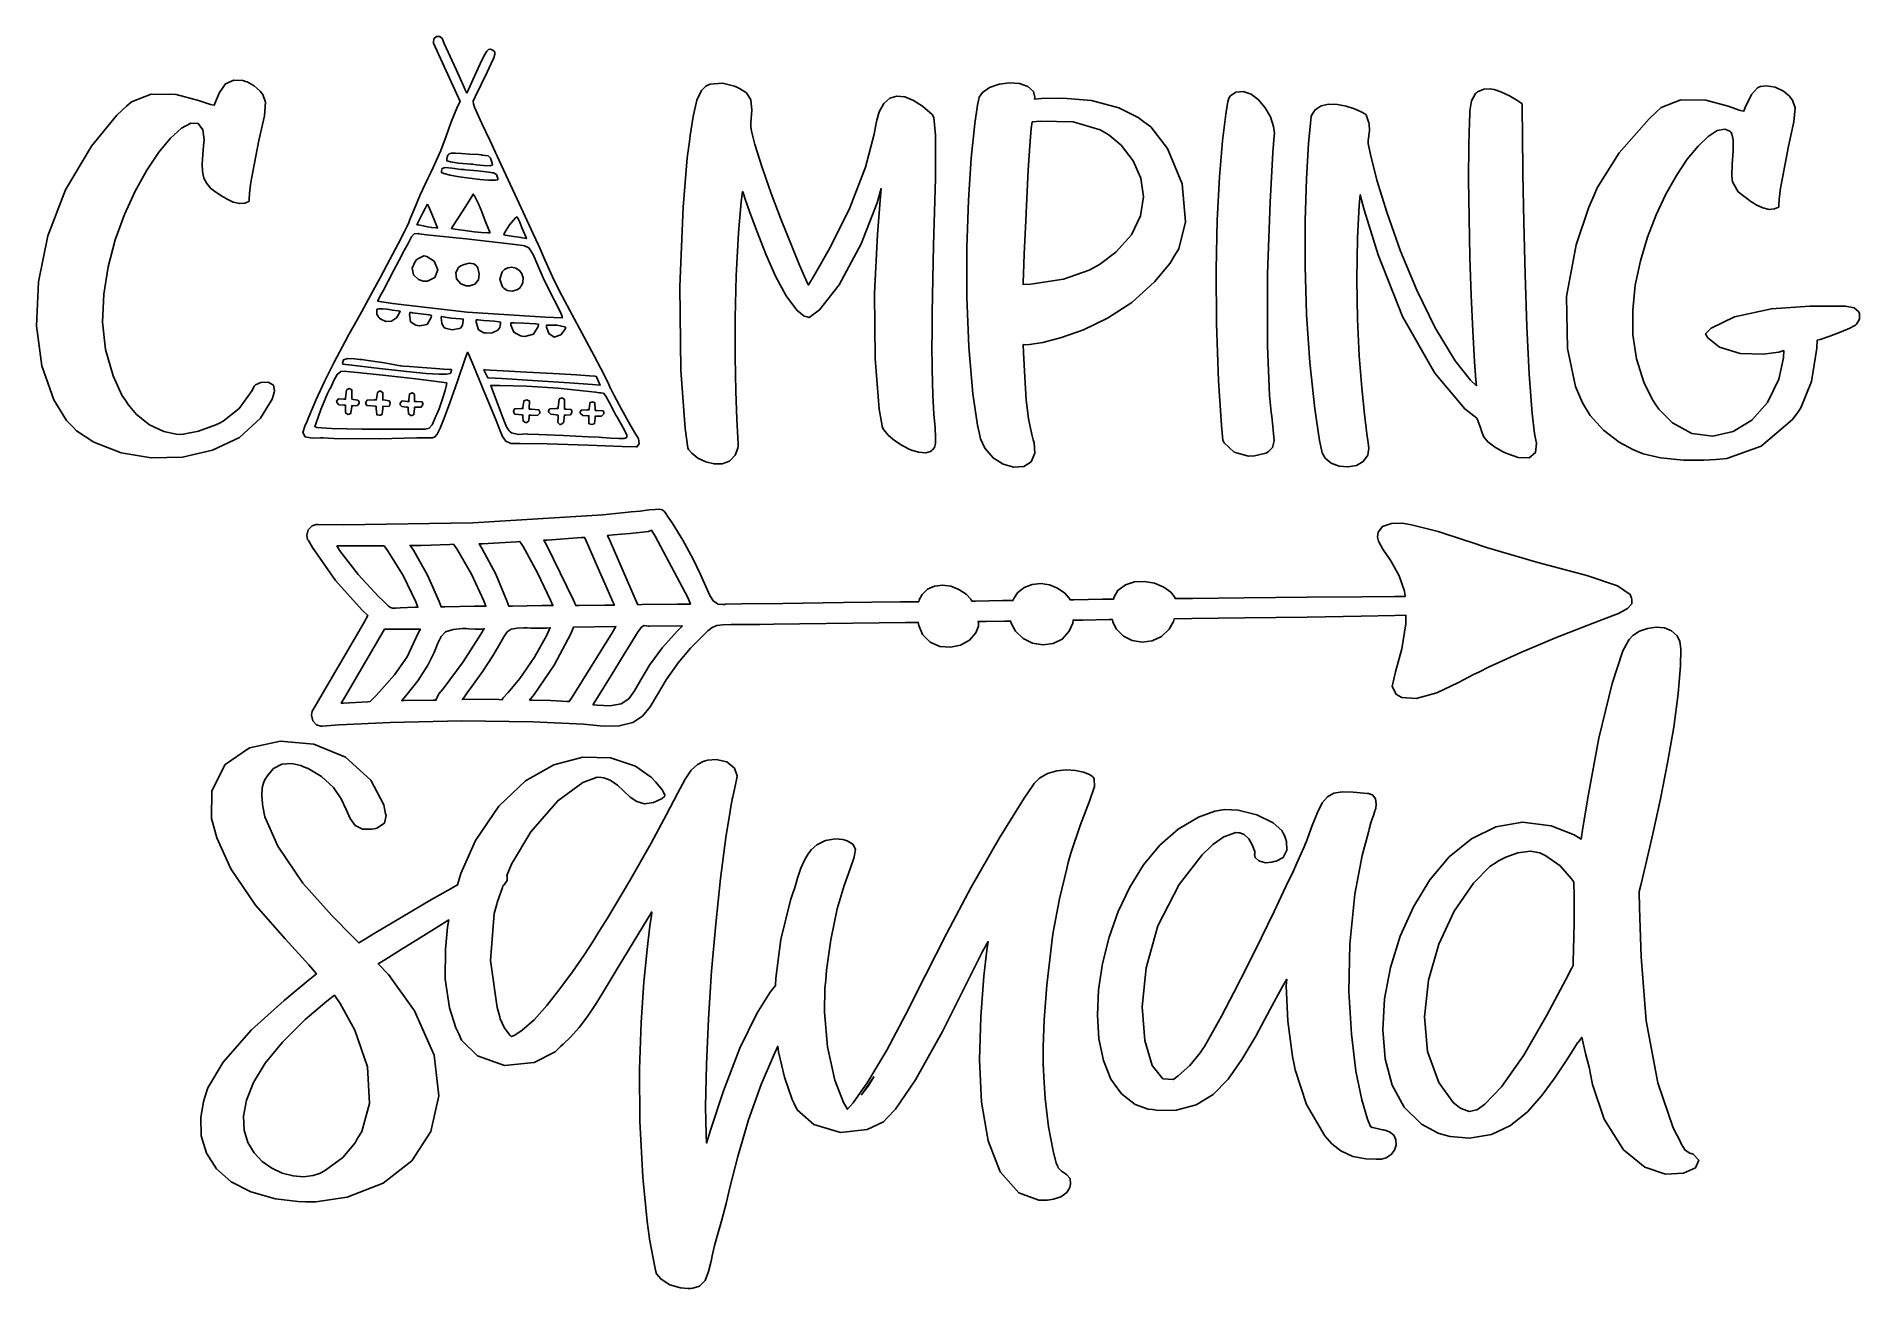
# Model space of a CAD drawing. Extents: x 0.84 to 6.73, y 0.51 to 4.56.
import ezdxf

# ---------------------------------------------------------------- set-up
doc = ezdxf.new("R2010")
doc.units = 0
doc.layers.get('0').update_dxf_attribs({"linetype": 'CONTINUOUS'})

msp = doc.modelspace()

# ---------------------------------------------------------------- linework, layer by layer
at = {"color": 0}
for points in [[(2.7844, 3.26389), (2.78674, 3.25999), (2.78797, 3.24333), (2.78097, 3.23394), (2.77919, 3.23367), (2.77919, 3.23367), (2.73346, 3.23546), (2.62354, 3.23942), (2.49046, 3.24337), (2.40386, 3.24511), (2.375, 3.24511), (2.37131, 3.24567), (2.35753, 3.25179), (2.34685, 3.26785), (2.34478, 3.27328), (2.34136, 3.28033), (2.3234, 3.32406), (2.28863, 3.40972), (2.25407, 3.49388), (2.23643, 3.535), (2.23335, 3.53993), (2.2251, 3.5165), (2.20053, 3.44613), (2.17606, 3.37625), (2.15815, 3.32688), (2.14529, 3.29438), (2.13574, 3.27528), (2.12782, 3.26606), (2.11996, 3.26307), (2.11279, 3.26286), (2.1104, 3.26286), (2.06976, 3.26286), (1.94786, 3.25939), (1.80154, 3.26053), (1.76665, 3.26286), (1.75782, 3.26286), (1.73139, 3.26247), (1.70871, 3.26585), (1.70144, 3.28), (1.70882, 3.30431), (1.71251, 3.31179), (1.72037, 3.33068), (1.74436, 3.38721), (1.77067, 3.44515), (1.80225, 3.50782), (1.83794, 3.57493), (1.84999, 3.59722), (1.85433, 3.60476), (1.86708, 3.6275), (1.89165, 3.67193), (1.92085, 3.72553), (1.95193, 3.78315), (1.98221, 3.83985), (2.0089, 3.89051), (2.02929, 3.93007), (2.03808, 3.94754), (2.04064, 3.95344), (2.04215, 3.95687), (2.04715, 3.96957), (2.05951, 4), (2.08062, 4.04856), (2.10508, 4.10157), (2.11356, 4.11908), (2.12235, 4.13737), (2.14708, 4.19293), (2.16417, 4.23839), (2.1799, 4.28233), (2.20156, 4.33436), (2.20936, 4.3514), (2.12397, 4.53993), (2.1231, 4.54318), (2.12483, 4.55404), (2.13331, 4.56142), (2.14415, 4.56119), (2.15115, 4.55501), (2.15207, 4.5524), (2.15836, 4.53847), (2.17731, 4.49653), (2.1965, 4.4541), (2.2105, 4.42324), (2.22017, 4.40218), (2.22624, 4.38906), (2.22954, 4.38194), (2.2309, 4.37907), (2.23122, 4.37847), (2.23122, 4.37847), (2.23643, 4.38971), (2.25196, 4.4235), (2.2679, 4.4585), (2.28, 4.48449), (2.28901, 4.50261), (2.2959, 4.51394), (2.30154, 4.51958), (2.30675, 4.52061), (2.31114, 4.51888), (2.3125, 4.51807), (2.31396, 4.51725), (2.31842, 4.51471), (2.32178, 4.51079), (2.32194, 4.50424), (2.31819, 4.49268), (2.31, 4.47396), (2.29665, 4.44586), (2.27756, 4.40608), (2.25836, 4.36589), (2.25206, 4.35243), (2.25206, 4.35032), (2.25261, 4.34381), (2.25592, 4.33268), (2.26421, 4.31326), (2.27989, 4.27968), (2.30524, 4.22597), (2.34256, 4.14632), (2.39421, 4.03489), (2.44553, 3.92307), (2.46251, 3.88574), (2.46783, 3.87424), (2.48346, 3.83936), (2.49843, 3.80518), (2.51258, 3.77431), (2.52636, 3.74685), (2.53125, 3.73785), (2.54731, 3.70757), (2.59576, 3.61681), (2.64268, 3.52875), (2.67481, 3.4669), (2.69021, 3.43517), (2.69476, 3.42432), (2.69635, 3.42122), (2.70747, 3.40001), (2.73133, 3.35542), (2.75939, 3.30524), (2.77772, 3.27399), (2.7844, 3.26389)], [(1.60835, 3.40972), (1.60146, 3.38769), (1.56435, 3.32667), (1.49571, 3.26449), (1.40929, 3.22276), (1.31207, 3.2009), (1.21105, 3.19835), (1.11306, 3.21463), (1.02512, 3.24914), (0.969401, 3.28592), (0.954156, 3.30138), (0.936361, 3.3195), (0.895344, 3.38596), (0.856717, 3.49615), (0.839681, 3.6256), (0.845811, 3.76779), (0.876519, 3.91639), (0.933322, 4.06489), (1.01774, 4.20682), (1.10004, 4.30658), (1.13124, 4.33578), (1.14719, 4.34993), (1.21061, 4.37483), (1.29161, 4.37369), (1.36328, 4.35439), (1.40207, 4.34099), (1.41461, 4.33886), (1.41851, 4.34939), (1.43197, 4.38026), (1.45139, 4.40793), (1.47771, 4.42036), (1.50657, 4.41862), (1.51563, 4.41596), (1.52083, 4.41417), (1.54383, 4.40181), (1.56326, 4.38471), (1.56668, 4.38053), (1.57178, 4.37381), (1.58078, 4.34874), (1.57656, 4.30425), (1.55903, 4.22499), (1.5389, 4.12304), (1.53331, 4.08886), (1.53228, 4.08214), (1.52865, 4.05322), (1.52707, 4.03467), (1.52707, 4.02849), (1.52382, 4.02658), (1.51324, 4.02225), (1.49685, 4.02056), (1.47581, 4.02572), (1.45454, 4.03592), (1.44792, 4.03993), (1.44151, 4.04351), (1.42296, 4.05507), (1.40392, 4.06999), (1.39031, 4.08572), (1.38135, 4.10351), (1.37663, 4.1244), (1.37538, 4.14953), (1.37712, 4.18001), (1.3801, 4.20779), (1.38124, 4.21701), (1.38162, 4.22743), (1.37717, 4.2589), (1.36241, 4.27951), (1.33898, 4.28071), (1.3087, 4.26432), (1.2736, 4.23236), (1.23568, 4.18658), (1.19678, 4.1289), (1.15896, 4.06114), (1.12413, 3.98529), (1.09424, 3.9031), (1.07123, 3.81651), (1.05707, 3.72732), (1.05371, 3.63753), (1.06315, 3.54889), (1.08729, 3.46332), (1.11599, 3.40158), (1.12815, 3.38265), (1.13585, 3.37088), (1.16368, 3.33832), (1.20492, 3.30544), (1.25201, 3.28407), (1.29183, 3.27522), (1.30523, 3.27431), (1.31407, 3.27458), (1.3635, 3.28435), (1.41928, 3.30507), (1.43126, 3.31076), (1.44319, 3.31651), (1.49528, 3.35818), (1.53694, 3.4165), (1.54372, 3.43056), (1.54833, 3.4344), (1.56565, 3.44185), (1.58892, 3.44319), (1.60568, 3.43306), (1.60954, 3.41515), (1.60835, 3.40972)], [(3.7354, 3.59407), (3.73606, 3.6671), (3.74067, 3.88607), (3.74631, 4.10178), (3.74653, 4.24235), (3.74164, 4.29883), (3.7354, 4.30871), (3.72825, 4.31586), (3.70503, 4.33556), (3.67546, 4.35471), (3.64735, 4.36572), (3.62147, 4.36806), (3.59858, 4.36128), (3.57937, 4.34472), (3.56467, 4.31803), (3.55669, 4.2901), (3.55524, 4.28054), (3.54872, 4.24479), (3.51986, 4.13911), (3.46924, 4.00662), (3.40696, 3.88037), (3.35471, 3.78797), (3.33649, 3.75765), (3.3349, 3.75846), (3.32742, 3.77544), (3.30729, 3.82146), (3.27957, 3.88818), (3.24778, 3.96804), (3.21528, 4.05365), (3.18571, 4.13737), (3.16243, 4.21169), (3.15126, 4.25461), (3.14899, 4.2691), (3.1499, 4.28244), (3.1525, 4.32243), (3.15001, 4.35622), (3.13574, 4.37858), (3.11242, 4.39344), (3.10417, 4.39725), (3.09685, 4.40067), (3.05767, 4.41054), (3.01796, 4.4069), (3.01042, 4.40349), (3.0045, 4.40093), (2.98953, 4.38704), (2.97487, 4.35531), (2.96311, 4.30214), (2.95383, 4.24149), (2.95107, 4.22119), (2.9439, 4.16862), (2.93028, 4.00971), (2.91949, 3.75282), (2.92318, 3.48247), (2.93679, 3.29308), (2.94586, 3.23058), (2.94803, 3.22581), (2.95856, 3.21306), (2.97868, 3.19743), (3.00353, 3.18544), (3.0306, 3.17876), (3.05718, 3.17899), (3.08074, 3.18782), (3.09864, 3.20688), (3.10732, 3.22993), (3.10835, 3.23785), (3.10835, 3.24414), (3.1071, 3.26292), (3.10428, 3.3234), (3.10113, 3.41271), (3.09879, 3.52419), (3.09858, 3.65132), (3.10172, 3.78733), (3.10943, 3.92567), (3.1186, 4.02636), (3.12294, 4.05974), (3.12472, 4.0561), (3.13043, 4.03879), (3.14654, 3.99246), (3.16949, 3.92925), (3.19775, 3.85753), (3.22971, 3.78575), (3.26367, 3.72239), (3.29807, 3.67583), (3.32226, 3.65619), (3.33128, 3.65451), (3.33865, 3.65201), (3.37201, 3.67697), (3.435, 3.75754), (3.50597, 3.89025), (3.55783, 4.02349), (3.57086, 4.06912), (3.56799, 4.03196), (3.55931, 3.92036), (3.54969, 3.73112), (3.55149, 3.51921), (3.56489, 3.35607), (3.57394, 3.3024), (3.57394, 3.29899), (3.5791, 3.28863), (3.59315, 3.27203), (3.61372, 3.25456), (3.63851, 3.23813), (3.66525, 3.22472), (3.69168, 3.21631), (3.7155, 3.21485), (3.73058, 3.21924), (3.73438, 3.22222), (3.73682, 3.22428), (3.74294, 3.23199), (3.74681, 3.2449), (3.74713, 3.26465), (3.74507, 3.29492), (3.74164, 3.33931), (3.73817, 3.40153), (3.73568, 3.48525), (3.73514, 3.56689), (3.7354, 3.59407)], [(4.51878, 3.85037), (4.50515, 3.82824), (4.45524, 3.76725), (4.38162, 3.70107), (4.30328, 3.65012), (4.22564, 3.61274), (4.15408, 3.58724), (4.09407, 3.57189), (4.05094, 3.56506), (4.03478, 3.56337), (4.03022, 3.56494), (4.03147, 3.53863), (4.03494, 3.45964), (4.03928, 3.38579), (4.04719, 3.32443), (4.05806, 3.27344), (4.0625, 3.25663), (4.06549, 3.24653), (4.06743, 3.21397), (4.05567, 3.18549), (4.03174, 3.17046), (4.00028, 3.16808), (3.96571, 3.17763), (3.93272, 3.19829), (3.90582, 3.22944), (3.89176, 3.2596), (3.8896, 3.27013), (3.88232, 3.3036), (3.8674, 3.40549), (3.85389, 3.55757), (3.84793, 3.71815), (3.84814, 3.8789), (3.85335, 4.03157), (3.86231, 4.16797), (3.87375, 4.27979), (3.88222, 4.33919), (3.88644, 4.35867), (3.88753, 4.36447), (3.89828, 4.38037), (3.9216, 4.39665), (3.95226, 4.40717), (3.98589, 4.41146), (4.01839, 4.40918), (4.04551, 4.39985), (4.06299, 4.38319), (4.0676, 4.36453), (4.06668, 4.35867), (4.08946, 4.36046), (4.15831, 4.36182), (4.25065, 4.35389), (4.33925, 4.33014), (4.40158, 4.29943), (4.41982, 4.28575), (4.44239, 4.26856), (4.49647, 4.19874), (4.54422, 4.08447), (4.55453, 3.96208), (4.53369, 3.87462), (4.51878, 3.85037)], [(4.69586, 4.36388), (4.69222, 4.35075), (4.68549, 4.31022), (4.67486, 4.22325), (4.66521, 4.10753), (4.65776, 3.96756), (4.65392, 3.80783), (4.65479, 3.63292), (4.66174, 3.44732), (4.6715, 3.30339), (4.67606, 3.25553), (4.68018, 3.24696), (4.71197, 3.21679), (4.75831, 3.20426), (4.76981, 3.20454), (4.77393, 3.20378), (4.81483, 3.21338), (4.81874, 3.21599), (4.82351, 3.21924), (4.83578, 3.2321), (4.84115, 3.25336), (4.83865, 3.28851), (4.83371, 3.33176), (4.83231, 3.34619), (4.82704, 3.39953), (4.81999, 3.56028), (4.81976, 3.79308), (4.82818, 4.02588), (4.83768, 4.18647), (4.84169, 4.2399), (4.84233, 4.24729), (4.83963, 4.26986), (4.82926, 4.30089), (4.81244, 4.33046), (4.79101, 4.35585), (4.76676, 4.37451), (4.7416, 4.38379), (4.71733, 4.38113), (4.69993, 4.36919), (4.69586, 4.36388)], [(5.64378, 4.34304), (5.6396, 4.34619), (5.62668, 4.35499), (5.6026, 4.36936), (5.5746, 4.3826), (5.55317, 4.38976), (5.54585, 4.39094), (5.54113, 4.39176), (5.51926, 4.39035), (5.49946, 4.38211), (5.49582, 4.3795), (5.49214, 4.37668), (5.47939, 4.35363), (5.47396, 4.32075), (5.47396, 4.30974), (5.47276, 4.28532), (5.47092, 4.21181), (5.47032, 4.09799), (5.47168, 3.9745), (5.47472, 3.84765), (5.479, 3.72364), (5.48415, 3.60883), (5.4899, 3.50939), (5.49403, 3.45101), (5.49582, 3.43158), (5.4764, 3.44937), (5.42692, 3.51226), (5.36203, 3.61849), (5.30268, 3.74024), (5.25049, 3.86729), (5.20708, 3.98958), (5.1741, 4.09694), (5.15315, 4.17925), (5.14583, 4.21463), (5.14583, 4.2264), (5.14714, 4.23188), (5.14996, 4.25678), (5.14865, 4.27794), (5.14789, 4.28157), (5.14708, 4.28526), (5.13932, 4.30794), (5.13857, 4.30871), (5.13499, 4.31142), (5.1231, 4.31799), (5.10107, 4.32753), (5.07471, 4.33578), (5.0465, 4.34115), (5.01867, 4.34207), (4.99365, 4.33697), (4.97379, 4.32428), (4.96317, 4.30826), (4.96149, 4.3024), (4.95861, 4.28082), (4.95281, 4.2155), (4.94618, 4.10124), (4.94239, 3.96653), (4.94228, 3.81793), (4.94672, 3.66233), (4.9566, 3.50635), (4.97265, 3.35672), (4.98867, 3.25401), (4.99582, 3.22017), (4.9969, 3.21425), (5.00635, 3.19743), (5.02632, 3.18104), (5.05214, 3.17133), (5.08029, 3.16872), (5.10736, 3.17361), (5.12983, 3.18631), (5.14415, 3.20731), (5.14774, 3.22965), (5.14686, 3.23682), (5.14518, 3.24653), (5.14106, 3.27567), (5.13325, 3.33963), (5.12472, 3.42518), (5.11692, 3.52865), (5.11111, 3.64643), (5.10878, 3.77485), (5.11117, 3.91037), (5.11675, 4.01471), (5.11979, 4.04932), (5.13286, 4.00049), (5.17768, 3.85536), (5.25635, 3.65543), (5.361, 3.47174), (5.45801, 3.3565), (5.49685, 3.32639), (5.49815, 3.32488), (5.51014, 3.29281), (5.51144, 3.28788), (5.51269, 3.28267), (5.51893, 3.26758), (5.53217, 3.25037), (5.55376, 3.234), (5.57813, 3.22017), (5.58649, 3.21599), (5.59694, 3.21078), (5.63064, 3.19922), (5.66585, 3.19792), (5.68664, 3.21556), (5.68946, 3.24604), (5.6875, 3.25553), (5.68306, 3.27692), (5.67578, 3.34218), (5.66629, 3.46903), (5.65881, 3.62299), (5.6531, 3.79113), (5.64899, 3.96024), (5.64615, 4.11735), (5.64453, 4.24929), (5.64388, 4.31961), (5.64378, 4.34304)], [(6.73335, 3.66699), (6.73226, 3.67042), (6.71679, 3.68306), (6.68853, 3.68892), (6.67914, 3.68892), (6.65261, 3.68892), (6.57319, 3.68869), (6.44954, 3.68083), (6.33003, 3.65462), (6.25504, 3.61789), (6.23643, 3.59928), (6.24333, 3.58615), (6.28168, 3.55599), (6.34853, 3.53554), (6.42264, 3.53342), (6.47336, 3.54042), (6.48958, 3.54514), (6.48828, 3.52197), (6.47293, 3.4529), (6.43707, 3.37739), (6.3865, 3.32032), (6.3259, 3.28342), (6.25971, 3.26856), (6.19265, 3.2774), (6.12918, 3.31174), (6.08513, 3.35618), (6.07394, 3.37326), (6.0631, 3.38981), (6.03678, 3.44362), (6.01318, 3.51856), (6.00163, 3.59663), (6.00082, 3.67649), (6.00933, 3.75662), (6.02572, 3.83561), (6.04861, 3.91211), (6.07667, 3.98465), (6.1084, 4.05176), (6.14253, 4.11208), (6.17751, 4.16422), (6.21208, 4.20665), (6.24474, 4.23801), (6.27419, 4.25689), (6.29893, 4.26183), (6.31451, 4.25526), (6.31771, 4.25142), (6.32146, 4.24664), (6.32596, 4.22678), (6.32536, 4.19168), (6.32221, 4.14817), (6.32178, 4.11068), (6.32292, 4.09825), (6.3234, 4.09153), (6.34229, 4.0586), (6.38254, 4.02718), (6.39378, 4.02115), (6.40039, 4.01714), (6.42165, 4.00694), (6.44271, 4.00179), (6.45904, 4.00347), (6.46967, 4.00782), (6.47293, 4.00971), (6.47293, 4.01594), (6.47444, 4.0345), (6.47808, 4.06342), (6.47917, 4.07015), (6.48475, 4.10433), (6.50483, 4.20628), (6.52235, 4.28554), (6.52658, 4.33003), (6.51758, 4.35508), (6.51247, 4.36182), (6.5076, 4.36817), (6.48899, 4.38406), (6.46153, 4.39751), (6.43349, 4.40196), (6.41407, 4.39963), (6.40831, 4.39725), (6.40468, 4.39567), (6.38514, 4.37315), (6.36453, 4.33138), (6.3604, 4.32015), (6.34788, 4.32226), (6.30908, 4.33561), (6.23747, 4.35493), (6.15647, 4.35607), (6.09304, 4.33117), (6.0771, 4.317), (6.05388, 4.29542), (5.95742, 4.185), (5.88644, 4.07146), (5.87603, 4.04829), (5.85872, 4.00944), (5.81836, 3.88775), (5.78733, 3.72006), (5.78971, 3.55214), (5.8164, 3.4291), (5.83231, 3.39094), (5.83849, 3.37625), (5.86382, 3.33485), (5.90608, 3.28788), (5.95751, 3.24946), (6.00142, 3.22558), (6.01665, 3.21907), (6.03435, 3.21181), (6.09082, 3.19808), (6.16471, 3.1906), (6.23096, 3.19114), (6.26942, 3.19342), (6.28228, 3.19413), (6.3049, 3.19569), (6.41667, 3.23633), (6.51796, 3.32275), (6.53543, 3.34722), (6.54476, 3.36051), (6.579, 3.44488), (6.59608, 3.55322), (6.5969, 3.57844), (6.60742, 3.58149), (6.63861, 3.59185), (6.67486, 3.60574), (6.70301, 3.61822), (6.7169, 3.62511), (6.72081, 3.62744), (6.72418, 3.63058), (6.73372, 3.64686), (6.73438, 3.66363), (6.73335, 3.66699)], [(4.29372, 4.25032), (4.27914, 4.25896), (4.19151, 4.28472), (4.08464, 4.2876), (4.06044, 4.28472), (4.0594, 4.28472), (4.05643, 4.26383), (4.05171, 4.20828), (4.04671, 4.12901), (4.04178, 4.03694), (4.03728, 3.94303), (4.03358, 3.85801), (4.03108, 3.79297), (4.03022, 3.76725), (4.03022, 3.75868), (4.05469, 3.76025), (4.16015, 3.77681), (4.24371, 3.80528), (4.25726, 3.81282), (4.27647, 3.82346), (4.32986, 3.86333), (4.37999, 3.92019), (4.40918, 3.98079), (4.41889, 4.04254), (4.41064, 4.10297), (4.38601, 4.15944), (4.34651, 4.20942), (4.30789, 4.24181), (4.29372, 4.25032)], [(2.14899, 4.12224), (2.14899, 4.12115), (2.15679, 4.11783), (2.17746, 4.11279), (2.20665, 4.10764), (2.24013, 4.10286), (2.27354, 4.09901), (2.30279, 4.09663), (2.3234, 4.09619), (2.33128, 4.09776), (2.33128, 4.09825), (2.33128, 4.10238), (2.32682, 4.11469), (2.3176, 4.12011), (2.31456, 4.12011), (2.30935, 4.12115), (2.29363, 4.12337), (2.26676, 4.12651), (2.24089, 4.12907), (2.22683, 4.13032), (2.22293, 4.13053), (2.21317, 4.13135), (2.18408, 4.13482), (2.16168, 4.13732), (2.15142, 4.13439), (2.14899, 4.12528), (2.14899, 4.12224)], [(2.16667, 4.16075), (2.16667, 4.1595), (2.17833, 4.15576), (2.20454, 4.15181), (2.2321, 4.14925), (2.24397, 4.14828), (2.24794, 4.14828), (2.24972, 4.14806), (2.26183, 4.14654), (2.28515, 4.14415), (2.30647, 4.14328), (2.31456, 4.14615), (2.31456, 4.14615), (2.31332, 4.15175), (2.30757, 4.16792), (2.29986, 4.17562), (2.29036, 4.17665), (2.28097, 4.17757), (2.2781, 4.1785), (2.26882, 4.1791), (2.2411, 4.18115), (2.21365, 4.18321), (2.19422, 4.18435), (2.18138, 4.18408), (2.17361, 4.18201), (2.16954, 4.17774), (2.16769, 4.17079), (2.16689, 4.16331), (2.16667, 4.16075)], [(2.10417, 4.0191), (2.10215, 4.01546), (2.09614, 4.00435), (2.08931, 3.99126), (2.08128, 3.97547), (2.07264, 3.95817), (2.06976, 3.95242), (2.07488, 3.95182), (2.09028, 3.94906), (2.10428, 3.94569), (2.11768, 3.94308), (2.13172, 3.942), (2.13644, 3.942), (2.13331, 3.94982), (2.1199, 3.98215), (2.10699, 4.01237), (2.10417, 4.0191)], [(2.30626, 3.92638), (2.30208, 3.93604), (2.29047, 3.96544), (2.27994, 3.99397), (2.26899, 4.02001), (2.25663, 4.04378), (2.25206, 4.05138), (2.24761, 4.04368), (2.23378, 4.02083), (2.21858, 3.99724), (2.20242, 3.97293), (2.18642, 3.94824), (2.18126, 3.93994), (2.19222, 3.93853), (2.2251, 3.93386), (2.25467, 3.92969), (2.27881, 3.92719), (2.29937, 3.92638), (2.30626, 3.92638)], [(2.39378, 3.97846), (2.38906, 3.97456), (2.36888, 3.95204), (2.35335, 3.92589), (2.35101, 3.92014), (2.35536, 3.91906), (2.36854, 3.91618), (2.38282, 3.9139), (2.39936, 3.91168), (2.41781, 3.90875), (2.42393, 3.90767), (2.42156, 3.91325), (2.41465, 3.93001), (2.40842, 3.94586), (2.4024, 3.96029), (2.396, 3.97401), (2.39378, 3.97846)], [(1.94271, 3.70557), (1.99089, 3.69803), (2.23253, 3.66954), (2.48568, 3.65294), (2.53961, 3.65136), (2.53961, 3.655), (2.53504, 3.66581), (2.52289, 3.69086), (2.50532, 3.7251), (2.48942, 3.75651), (2.48438, 3.76704), (2.47825, 3.78022), (2.46126, 3.82032), (2.44569, 3.85639), (2.43147, 3.87722), (2.41732, 3.88444), (2.41249, 3.88471), (2.37782, 3.88992), (2.22874, 3.90636), (2.10101, 3.91965), (2.0771, 3.92329), (2.07394, 3.9241), (2.06093, 3.92247), (2.05208, 3.91363), (2.05106, 3.91075), (2.04883, 3.90668), (2.04226, 3.89426), (2.02881, 3.86876), (2.01238, 3.83746), (1.99451, 3.8035), (1.97694, 3.77013), (1.96137, 3.74056), (1.94937, 3.71799), (1.94439, 3.70865), (1.94271, 3.70557)], [(2.09375, 3.8514), (2.10215, 3.84983), (2.12554, 3.83431), (2.13738, 3.80686), (2.12788, 3.78142), (2.10379, 3.77013), (2.09581, 3.77013), (2.0905, 3.77013), (2.07471, 3.7755), (2.05843, 3.7901), (2.05404, 3.8119), (2.06369, 3.83339), (2.06874, 3.83886), (2.07107, 3.84125), (2.0919, 3.85167), (2.09375, 3.8514)], [(2.2646, 3.817), (2.26719, 3.81174), (2.2716, 3.79406), (2.2691, 3.77403), (2.25711, 3.75988), (2.24083, 3.7545), (2.2354, 3.7545), (2.22949, 3.7545), (2.21181, 3.76124), (2.19764, 3.77756), (2.19553, 3.79801), (2.20404, 3.81369), (2.20833, 3.817), (2.21143, 3.81933), (2.22239, 3.82422), (2.23876, 3.82758), (2.25401, 3.82568), (2.26303, 3.81976), (2.2646, 3.817)], [(2.40419, 3.75032), (2.40213, 3.74767), (2.39318, 3.74169), (2.37799, 3.73747), (2.36182, 3.73964), (2.35042, 3.74696), (2.34793, 3.75032), (2.34532, 3.75401), (2.33838, 3.77669), (2.34554, 3.8004), (2.34999, 3.80453), (2.35281, 3.80713), (2.36339, 3.81288), (2.37717, 3.815), (2.39019, 3.81185), (2.40126, 3.80442), (2.40935, 3.79362), (2.41325, 3.78039), (2.41189, 3.76563), (2.40668, 3.75375), (2.40419, 3.75032)], [(1.94065, 3.67953), (1.93983, 3.67643), (1.94049, 3.6626), (1.94683, 3.65192), (1.94894, 3.65033), (1.95335, 3.64697), (1.96912, 3.63986), (1.98813, 3.63992), (2.00418, 3.65093), (2.01383, 3.66743), (2.01563, 3.67329), (2.00944, 3.67393), (1.9911, 3.67649), (1.97379, 3.67914), (1.95861, 3.68044), (1.9451, 3.68001), (1.94065, 3.67953)], [(2.0479, 3.66911), (2.04606, 3.66211), (2.04893, 3.63878), (2.0664, 3.62744), (2.07189, 3.62642), (2.0784, 3.62483), (2.10249, 3.63004), (2.11561, 3.65196), (2.11664, 3.65869), (2.1091, 3.66054), (2.08225, 3.6639), (2.05544, 3.66732), (2.0479, 3.66911)], [(2.21039, 3.61806), (2.21197, 3.61887), (2.21744, 3.62799), (2.21978, 3.64247), (2.21978, 3.64725), (2.21089, 3.64828), (2.18044, 3.65061), (2.15522, 3.65403), (2.14899, 3.65554), (2.14871, 3.65142), (2.14996, 3.63411), (2.15543, 3.6225), (2.15728, 3.62121), (2.16092, 3.61833), (2.18425, 3.61263), (2.20697, 3.61626), (2.21039, 3.61806)], [(2.26144, 3.64513), (2.26144, 3.6371), (2.2691, 3.6129), (2.28603, 3.60243), (2.29167, 3.60243), (2.29557, 3.60167), (2.31287, 3.60232), (2.32758, 3.60872), (2.33018, 3.61079), (2.33197, 3.6116), (2.33811, 3.61951), (2.3406, 3.63254), (2.3406, 3.63683), (2.33535, 3.63781), (2.31956, 3.64019), (2.30296, 3.64176), (2.28537, 3.64296), (2.26742, 3.64453), (2.26144, 3.64513)], [(2.46251, 3.63053), (2.4534, 3.63135), (2.4151, 3.63385), (2.38422, 3.63471), (2.37397, 3.63471), (2.37397, 3.62717), (2.38319, 3.60439), (2.4044, 3.59256), (2.41043, 3.59201), (2.41824, 3.59071), (2.44661, 3.59804), (2.46143, 3.62299), (2.46251, 3.63053)], [(2.55106, 3.62121), (2.54665, 3.62235), (2.53347, 3.62571), (2.52328, 3.62744), (2.51133, 3.62765), (2.49425, 3.62744), (2.48856, 3.62744), (2.48856, 3.62067), (2.4961, 3.60015), (2.51394, 3.58919), (2.53467, 3.59581), (2.54872, 3.61431), (2.55106, 3.62121)], [(2.16667, 3.44097), (2.1415, 3.4445), (2.06592, 3.45372), (1.96012, 3.4655), (1.87663, 3.47412), (1.84272, 3.47743), (1.84272, 3.47743), (1.83817, 3.47846), (1.82368, 3.47786), (1.81158, 3.46821), (1.80122, 3.44862), (1.79112, 3.42638), (1.78749, 3.41911), (1.78119, 3.4069), (1.7596, 3.35454), (1.74322, 3.30843), (1.73958, 3.29932), (1.7461, 3.29671), (1.7934, 3.29363), (1.89296, 3.29124), (2.00379, 3.29085), (2.06972, 3.29096), (2.09169, 3.29096), (2.09619, 3.29096), (2.10975, 3.29482), (2.11914, 3.30507), (2.12522, 3.31999), (2.13086, 3.33365), (2.13336, 3.33783), (2.13542, 3.34174), (2.1416, 3.35693), (2.15192, 3.38553), (2.16129, 3.41607), (2.1659, 3.43468), (2.16667, 3.44097)], [(2.18126, 3.48367), (2.17953, 3.48367), (2.17432, 3.48421), (2.15653, 3.48551), (2.1314, 3.48736), (2.10232, 3.48953), (2.07275, 3.49181), (2.04617, 3.49382), (2.02593, 3.49539), (2.01818, 3.49599), (2.01563, 3.49621), (2.00987, 3.4975), (1.96457, 3.50569), (1.90468, 3.51443), (1.89165, 3.51594), (1.88558, 3.51654), (1.86751, 3.51882), (1.84646, 3.52001), (1.83257, 3.51557), (1.82943, 3.50467), (1.83018, 3.50142), (1.85981, 3.49794), (1.94874, 3.48753), (2.03711, 3.47771), (2.09967, 3.47151), (2.1409, 3.46869), (2.16521, 3.46886), (2.17708, 3.47168), (2.18093, 3.47672), (2.18126, 3.48193), (2.18126, 3.48367)], [(2.28646, 3.48367), (2.28776, 3.48085), (2.29839, 3.45921), (2.29893, 3.45763), (2.301, 3.45742), (2.34412, 3.45481), (2.44358, 3.44879), (2.56158, 3.44125), (2.63726, 3.43593), (2.66249, 3.43371), (2.66064, 3.43733), (2.65022, 3.46078), (2.65001, 3.46181), (2.64464, 3.46272), (2.62831, 3.46386), (2.58599, 3.46674), (2.52989, 3.47006), (2.46701, 3.47358), (2.40429, 3.477), (2.34864, 3.47999), (2.30707, 3.48232), (2.29156, 3.48318), (2.28646, 3.48367)], [(1.85938, 3.38786), (1.86404, 3.38738), (1.87836, 3.38542), (1.88336, 3.37944), (1.88336, 3.37744), (1.88336, 3.37511), (1.87722, 3.36794), (1.86382, 3.36703), (1.85938, 3.36703), (1.8591, 3.36393), (1.8565, 3.34386), (1.85622, 3.34304), (1.85596, 3.34174), (1.84787, 3.33854), (1.83974, 3.3425), (1.83957, 3.34407), (1.83931, 3.34489), (1.83854, 3.36307), (1.83854, 3.36908), (1.83322, 3.36908), (1.81743, 3.36963), (1.81044, 3.37706), (1.81044, 3.3795), (1.80994, 3.38163), (1.81586, 3.38954), (1.83356, 3.3884), (1.83854, 3.38786), (1.83876, 3.39204), (1.84244, 3.41732), (1.84272, 3.41808), (1.84347, 3.41938), (1.8514, 3.42225), (1.85889, 3.41872), (1.85938, 3.41699), (1.8596, 3.41596), (1.8596, 3.39176), (1.85938, 3.38786)], [(2.71354, 3.33681), (2.70806, 3.34668), (2.69249, 3.37663), (2.6811, 3.39817), (2.67264, 3.40701), (2.66347, 3.40869), (2.66043, 3.40869), (2.64762, 3.41054), (2.60672, 3.41553), (2.52615, 3.42339), (2.42469, 3.4299), (2.3374, 3.43261), (2.30832, 3.43261), (2.31456, 3.41689), (2.33247, 3.36925), (2.34831, 3.32601), (2.36003, 3.29867), (2.36822, 3.28592), (2.37185, 3.28267), (2.37549, 3.27929), (2.39882, 3.27431), (2.42367, 3.27561), (2.42811, 3.27533), (2.42811, 3.27533), (2.46425, 3.27371), (2.54372, 3.27013), (2.62321, 3.26654), (2.6594, 3.26492), (2.6594, 3.26492), (2.66863, 3.26443), (2.6964, 3.26247), (2.72287, 3.26064), (2.73986, 3.26079), (2.74815, 3.26417), (2.74875, 3.27214), (2.74257, 3.28603), (2.73053, 3.30718), (2.71767, 3.32937), (2.71354, 3.33681)], [(1.9094, 3.38471), (1.91015, 3.38499), (1.93143, 3.38574), (1.93853, 3.38574), (1.93875, 3.38889), (1.94243, 3.40896), (1.94271, 3.40972), (1.94293, 3.41054), (1.949, 3.4139), (1.95107, 3.4139), (1.95324, 3.4139), (1.95985, 3.40886), (1.95936, 3.39154), (1.95936, 3.38574), (1.96218, 3.38553), (1.97965, 3.38292), (1.98019, 3.38265), (1.9815, 3.38217), (1.98367, 3.37472), (1.98122, 3.36681), (1.98019, 3.366), (1.97965, 3.3655), (1.96218, 3.36469), (1.95936, 3.3649), (1.95936, 3.3584), (1.95751, 3.33942), (1.95731, 3.33886), (1.95703, 3.33865), (1.95096, 3.33681), (1.94894, 3.33681), (1.94786, 3.33658), (1.94086, 3.33735), (1.94065, 3.33783), (1.94038, 3.33838), (1.93853, 3.35829), (1.93853, 3.3649), (1.93463, 3.36518), (1.91043, 3.36783), (1.9094, 3.36806), (1.90799, 3.36806), (1.90386, 3.37565), (1.90756, 3.38428), (1.9094, 3.38471)], [(2.04167, 3.36182), (2.03668, 3.36236), (2.02121, 3.36393), (2.01563, 3.37017), (2.01563, 3.37224), (2.01563, 3.37478), (2.02186, 3.38226), (2.03851, 3.38108), (2.04372, 3.38053), (2.04372, 3.38656), (2.04557, 3.40375), (2.04585, 3.40451), (2.0466, 3.40582), (2.05442, 3.40869), (2.06125, 3.405), (2.06147, 3.40349), (2.06168, 3.40272), (2.0625, 3.38612), (2.0625, 3.38053), (2.06847, 3.38053), (2.08594, 3.37978), (2.08649, 3.3795), (2.08669, 3.37929), (2.08854, 3.37403), (2.08854, 3.37224), (2.08914, 3.37039), (2.0841, 3.36236), (2.06787, 3.36182), (2.0625, 3.36182), (2.06222, 3.35818), (2.05963, 3.33838), (2.05935, 3.33783), (2.05908, 3.33763), (2.05382, 3.33578), (2.05208, 3.33578), (2.05018, 3.33518), (2.04215, 3.3406), (2.04167, 3.35656), (2.04167, 3.36182)], [(2.43332, 3.35558), (2.44086, 3.35558), (2.46272, 3.35374), (2.46354, 3.35346), (2.46431, 3.35325), (2.46772, 3.34722), (2.46772, 3.34517), (2.46772, 3.34267), (2.45947, 3.33512), (2.43929, 3.33632), (2.43332, 3.33681), (2.43278, 3.33214), (2.43121, 3.31782), (2.42497, 3.31282), (2.4229, 3.31282), (2.42042, 3.31282), (2.41297, 3.31743), (2.41249, 3.33197), (2.41249, 3.33681), (2.40881, 3.33708), (2.38721, 3.33968), (2.38644, 3.33996), (2.38499, 3.34022), (2.38189, 3.34831), (2.38579, 3.35639), (2.38747, 3.35661), (2.38824, 3.35688), (2.40642, 3.35764), (2.41249, 3.35764), (2.41271, 3.36079), (2.41536, 3.38086), (2.41564, 3.38163), (2.41585, 3.38292), (2.42535, 3.38579), (2.43435, 3.38189), (2.43435, 3.38053), (2.43408, 3.3795), (2.43332, 3.3616), (2.43332, 3.35558)], [(2.54688, 3.35558), (2.55208, 3.35558), (2.56717, 3.35476), (2.56771, 3.35449), (2.56819, 3.35428), (2.57086, 3.34901), (2.57086, 3.34722), (2.57086, 3.34478), (2.56625, 3.33735), (2.55171, 3.33681), (2.54688, 3.33681), (2.54639, 3.33111), (2.54454, 3.31392), (2.53717, 3.30729), (2.5344, 3.30658), (2.53217, 3.30658), (2.5255, 3.31272), (2.52604, 3.33078), (2.52604, 3.33681), (2.52029, 3.33729), (2.5031, 3.33914), (2.49653, 3.34651), (2.49582, 3.34928), (2.49582, 3.35113), (2.49972, 3.35661), (2.50103, 3.35661), (2.50179, 3.35688), (2.51997, 3.35764), (2.52604, 3.35764), (2.52626, 3.36182), (2.52994, 3.3871), (2.53022, 3.38786), (2.53097, 3.38917), (2.5389, 3.39204), (2.54639, 3.38857), (2.54688, 3.38683), (2.5471, 3.38579), (2.5471, 3.35975), (2.54688, 3.35558)], [(2.64583, 3.3514), (2.65235, 3.3514), (2.67133, 3.35064), (2.67188, 3.35038), (2.6721, 3.3501), (2.67393, 3.34483), (2.67393, 3.34304), (2.67393, 3.3406), (2.66689, 3.33317), (2.6511, 3.33263), (2.64583, 3.33263), (2.64583, 3.32667), (2.64399, 3.30925), (2.64378, 3.30871), (2.64296, 3.30794), (2.63487, 3.30638), (2.62679, 3.30794), (2.62603, 3.30871), (2.62576, 3.30897), (2.62522, 3.31629), (2.62576, 3.33083), (2.62603, 3.33475), (2.62104, 3.33475), (2.60613, 3.33567), (2.59793, 3.34283), (2.59793, 3.34517), (2.59793, 3.347), (2.60101, 3.35243), (2.60211, 3.35243), (2.60286, 3.35271), (2.62022, 3.35346), (2.62603, 3.35346), (2.62625, 3.35633), (2.6289, 3.37457), (2.62918, 3.37532), (2.62967, 3.3769), (2.63775, 3.37967), (2.64481, 3.37642), (2.64481, 3.37532), (2.64501, 3.37429), (2.64583, 3.35715), (2.64583, 3.3514)], [(5.99685, 2.74408), (5.99224, 2.75651), (5.95221, 2.78401), (5.85215, 2.81733), (5.69374, 2.85954), (5.52838, 2.90815), (5.47396, 2.92638), (5.45703, 2.93213), (5.37235, 2.95985), (5.28564, 2.98188), (5.26768, 2.98469), (5.25624, 2.9866), (5.22097, 2.98633), (5.19189, 2.97575), (5.17806, 2.9579), (5.17594, 2.94254), (5.17708, 2.93782), (5.17925, 2.92882), (5.19336, 2.90343), (5.2194, 2.86556), (5.24636, 2.817), (5.26292, 2.76736), (5.26563, 2.75032), (5.23047, 2.74989), (5.12506, 2.74881), (4.9484, 2.74713), (4.74442, 2.74528), (4.57747, 2.74365), (4.52186, 2.74306), (4.51964, 2.74875), (4.50771, 2.76372), (4.48443, 2.78054), (4.45508, 2.79243), (4.42264, 2.79829), (4.39008, 2.79715), (4.36046, 2.78792), (4.33669, 2.76953), (4.32394, 2.74858), (4.32189, 2.741), (4.28694, 2.741), (4.19401, 2.73915), (4.18229, 2.73888), (4.17876, 2.7449), (4.1645, 2.76085), (4.14144, 2.77729), (4.1149, 2.78771), (4.08681, 2.79178), (4.05908, 2.78911), (4.03358, 2.77935), (4.01221, 2.76204), (3.99951, 2.7436), (3.99685, 2.73682), (3.96376, 2.73682), (3.87522, 2.73497), (3.86458, 2.73469), (3.86068, 2.74078), (3.8456, 2.75683), (3.82206, 2.77294), (3.79579, 2.78288), (3.76888, 2.7864), (3.74311, 2.78342), (3.72054, 2.77354), (3.70307, 2.75672), (3.69412, 2.73893), (3.69271, 2.73264), (3.63194, 2.7321), (3.44965, 2.73019), (3.25319, 2.72771), (3.11947, 2.72564), (3.06793, 2.72456), (3.06456, 2.72428), (3.05946, 2.72374), (3.04389, 2.72553), (3.02903, 2.73503), (3.01676, 2.75358), (3.0039, 2.7819), (2.98719, 2.82064), (2.96349, 2.87056), (2.92958, 2.93229), (2.89464, 2.98844), (2.88226, 3.00663), (2.88037, 3.00944), (2.87472, 3.01796), (2.86882, 3.02561), (2.86247, 3.03017), (2.85363, 3.03201), (2.84033, 3.03168), (2.82047, 3.02962), (2.7921, 3.02632), (2.76286, 3.02317), (2.75315, 3.02225), (2.67057, 3.01417), (2.25103, 2.98801), (1.83149, 2.98113), (1.74897, 2.98264), (1.74447, 2.98281), (1.7309, 2.97803), (1.71858, 2.96522), (1.71392, 2.94808), (1.71642, 2.93431), (1.71875, 2.93056), (1.73178, 2.90793), (1.8061, 2.80181), (1.89242, 2.70557), (1.91146, 2.68782), (1.8966, 2.66233), (1.74843, 2.40847), (1.73335, 2.38265), (1.73112, 2.37901), (1.72894, 2.36546), (1.73356, 2.34804), (1.74561, 2.3349), (1.75917, 2.33024), (1.76357, 2.33057), (1.81842, 2.33447), (1.98335, 2.3425), (2.21457, 2.34754), (2.44493, 2.34435), (2.60824, 2.33632), (2.66249, 2.3316), (2.67779, 2.33029), (2.72418, 2.33117), (2.7679, 2.34179), (2.79921, 2.36274), (2.82379, 2.39333), (2.84739, 2.43283), (2.8756, 2.48047), (2.91417, 2.53554), (2.95426, 2.58268), (2.96875, 2.59722), (2.97483, 2.60335), (2.993, 2.6219), (3.01053, 2.63894), (3.0249, 2.64979), (3.03982, 2.65582), (3.05892, 2.65847), (3.08589, 2.65907), (3.1244, 2.65901), (3.16465, 2.6594), (3.17811, 2.65972), (3.22239, 2.66026), (3.64974, 2.66547), (3.69065, 2.66596), (3.69233, 2.65597), (3.70486, 2.62722), (3.72939, 2.60161), (3.76058, 2.58806), (3.79465, 2.58539), (3.82785, 2.59256), (3.85656, 2.60846), (3.87696, 2.63189), (3.88514, 2.65429), (3.88542, 2.66178), (3.88542, 2.66363), (3.8846, 2.66863), (3.88439, 2.66911), (3.91064, 2.66911), (3.96983, 2.67014), (3.98958, 2.67014), (3.99192, 2.66162), (4.00526, 2.63758), (4.03006, 2.61367), (4.06071, 2.59874), (4.09413, 2.59321), (4.12706, 2.5975), (4.15642, 2.61203), (4.17899, 2.63715), (4.19015, 2.66401), (4.19168, 2.67329), (4.22342, 2.67329), (4.30854, 2.67512), (4.31874, 2.67535), (4.32053, 2.66726), (4.33203, 2.64426), (4.35439, 2.62147), (4.38292, 2.60736), (4.41482, 2.60215), (4.44721, 2.60628), (4.47721, 2.62001), (4.50201, 2.64361), (4.51611, 2.66851), (4.51878, 2.6774), (4.57553, 2.67817), (4.74593, 2.68039), (4.94792, 2.68317), (5.1225, 2.68599), (5.23139, 2.68804), (5.26768, 2.68892), (5.26719, 2.66174), (5.25483, 2.58029), (5.23372, 2.50651), (5.22331, 2.4591), (5.23589, 2.43349), (5.24274, 2.42953), (5.25472, 2.42275), (5.30051, 2.41943), (5.36783, 2.43787), (5.43767, 2.47114), (5.4866, 2.49729), (5.50315, 2.50553), (5.537, 2.52181), (5.63971, 2.56858), (5.75136, 2.61594), (5.83985, 2.65072), (5.90701, 2.676), (5.95449, 2.69493), (5.98415, 2.7105), (5.99767, 2.72586), (5.99832, 2.74001), (5.99685, 2.74408)], [(2.7844, 2.72325), (2.77604, 2.74203), (2.6945, 2.92876), (2.68647, 2.94721), (2.70449, 2.94879), (2.75851, 2.9535), (2.79904, 2.95751), (2.81868, 2.96056), (2.8259, 2.96278), (2.82813, 2.96386), (2.8406, 2.94515), (2.94581, 2.74647), (2.95415, 2.72538), (2.91168, 2.72538), (2.79844, 2.72353), (2.7844, 2.72325)], [(1.81044, 2.9139), (1.82319, 2.91368), (1.95074, 2.91368), (1.96354, 2.9139), (1.97499, 2.89854), (2.02522, 2.81793), (2.06614, 2.73269), (2.07292, 2.71496), (2.06446, 2.7149), (2.03907, 2.71419), (2.01563, 2.71311), (2.00022, 2.71229), (1.99046, 2.71246), (1.984, 2.71425), (1.9784, 2.71832), (1.97131, 2.72532), (1.96317, 2.73324), (1.96039, 2.73579), (1.94607, 2.74935), (1.87993, 2.82096), (1.82107, 2.89779), (1.81044, 2.9139)], [(2.18853, 2.91911), (2.19917, 2.90349), (2.24647, 2.82172), (2.28592, 2.73579), (2.29269, 2.71804), (2.25646, 2.71804), (2.1601, 2.71625), (2.14789, 2.71599), (2.14165, 2.73372), (2.10417, 2.81858), (2.05832, 2.89931), (2.0479, 2.91493), (2.08306, 2.91493), (2.17654, 2.91835), (2.18853, 2.91911)], [(2.4031, 2.9274), (2.41325, 2.91103), (2.46012, 2.82617), (2.50179, 2.73813), (2.50939, 2.72017), (2.47368, 2.72017), (2.37864, 2.71832), (2.36664, 2.71804), (2.36062, 2.73606), (2.3246, 2.82226), (2.28071, 2.90429), (2.27083, 2.92014), (2.28174, 2.92068), (2.39187, 2.92665), (2.4031, 2.9274)], [(2.61253, 2.94097), (2.61301, 2.93946), (2.61708, 2.93001), (2.62788, 2.90489), (2.6429, 2.87044), (2.66, 2.83122), (2.67714, 2.7921), (2.69228, 2.75776), (2.7034, 2.73292), (2.70751, 2.72353), (2.70833, 2.72222), (2.67708, 2.72222), (2.59347, 2.72043), (2.58333, 2.72017), (2.57601, 2.73839), (2.49007, 2.91465), (2.48019, 2.93158), (2.49137, 2.9324), (2.60157, 2.94021), (2.61253, 2.94097)], [(2.63857, 2.39931), (2.65338, 2.42301), (2.6976, 2.49436), (2.73953, 2.56282), (2.76768, 2.60894), (2.78554, 2.63693), (2.79639, 2.65115), (2.8036, 2.65582), (2.81065, 2.65517), (2.81825, 2.65365), (2.82086, 2.65349), (2.92811, 2.65451), (2.91124, 2.63813), (2.8641, 2.58535), (2.82146, 2.5275), (2.79351, 2.48068), (2.77354, 2.4445), (2.75478, 2.41868), (2.73053, 2.40272), (2.69401, 2.39643), (2.65229, 2.39779), (2.63857, 2.39931)], [(1.91872, 2.40972), (1.91064, 2.4095), (1.83279, 2.40506), (1.82497, 2.40451), (1.83669, 2.42458), (1.95285, 2.62408), (1.96457, 2.6441), (1.9661, 2.64387), (1.98454, 2.64367), (2.02289, 2.64372), (2.06125, 2.64399), (2.07622, 2.6441), (2.08128, 2.6441), (2.07508, 2.63308), (2.05919, 2.59842), (2.03788, 2.55425), (1.99756, 2.49647), (1.93924, 2.43061), (1.91872, 2.40972)], [(2.14063, 2.43474), (2.13932, 2.43321), (2.13254, 2.41678), (2.13226, 2.41493), (2.12289, 2.41471), (2.02994, 2.41314), (2.02083, 2.41288), (2.03444, 2.42817), (2.07243, 2.47667), (2.10531, 2.52815), (2.12511, 2.56858), (2.13747, 2.59907), (2.14806, 2.62093), (2.1626, 2.63525), (2.18668, 2.64328), (2.21615, 2.64606), (2.22601, 2.64615), (2.22894, 2.64615), (2.23779, 2.64561), (2.25792, 2.64464), (2.27746, 2.64442), (2.28668, 2.64513), (2.28749, 2.64615), (2.27681, 2.62793), (2.21912, 2.53814), (2.15468, 2.45144), (2.14063, 2.43474)], [(2.21457, 2.41699), (2.21724, 2.41699), (2.22538, 2.42839), (2.2346, 2.44125), (2.2354, 2.442), (2.24783, 2.45817), (2.28347, 2.50797), (2.31581, 2.55806), (2.33675, 2.59446), (2.35064, 2.61936), (2.36182, 2.63504), (2.37468, 2.64361), (2.39361, 2.64729), (2.41558, 2.64822), (2.4229, 2.64828), (2.42665, 2.64828), (2.43787, 2.64774), (2.46392, 2.64686), (2.48893, 2.64697), (2.50049, 2.648), (2.50103, 2.64931), (2.48996, 2.62472), (2.45042, 2.55382), (2.40235, 2.48465), (2.36481, 2.4394), (2.34814, 2.42042), (2.34581, 2.41596), (2.33485, 2.4165), (2.22547, 2.41726), (2.21457, 2.41699)], [(2.43435, 2.41493), (2.44894, 2.43294), (2.51378, 2.52761), (2.56717, 2.62901), (2.57607, 2.65033), (2.71354, 2.65246), (2.70101, 2.63217), (2.57471, 2.42979), (2.5625, 2.40972), (2.55518, 2.41054), (2.5019, 2.41314), (2.44396, 2.41471), (2.43435, 2.41493)], [(6.18956, 0.948242), (6.18565, 0.949328), (6.17042, 0.958442), (6.15782, 0.979004), (6.15522, 0.985786), (6.13226, 1.03109), (6.08263, 1.1767), (6.04438, 1.37723), (6.02821, 1.58431), (6.02322, 1.74246), (6.02186, 1.79514), (6.02718, 1.81629), (6.04264, 1.87983), (6.06625, 1.98188), (6.0906, 2.09483), (6.11376, 2.21224), (6.13374, 2.32764), (6.14844, 2.43457), (6.15593, 2.52658), (6.15631, 2.57981), (6.15419, 2.59722), (6.15315, 2.60379), (6.14453, 2.62244), (6.12679, 2.63926), (6.10331, 2.64844), (6.07656, 2.65067), (6.04899, 2.64671), (6.02317, 2.63743), (6.00146, 2.62343), (5.98921, 2.61057), (5.98643, 2.60558), (5.96924, 2.57357), (5.9344, 2.46843), (5.89128, 2.29112), (5.85769, 2.11089), (5.84, 2.00146), (5.83436, 1.96496), (5.81168, 1.97846), (5.73699, 2.0076), (5.64481, 2.01947), (5.55865, 2.00435), (5.47939, 1.96582), (5.40788, 1.90756), (5.34511, 1.83322), (5.29194, 1.74642), (5.24918, 1.65087), (5.21783, 1.55018), (5.19868, 1.44803), (5.19265, 1.34804), (5.20063, 1.25391), (5.22358, 1.16927), (5.26226, 1.09771), (5.31765, 1.04297), (5.37147, 1.01405), (5.39063, 1.00868), (5.41043, 1.00342), (5.47271, 0.997939), (5.54411, 1.00955), (5.60618, 1.03917), (5.66026, 1.08252), (5.70763, 1.1352), (5.74962, 1.19282), (5.7876, 1.25108), (5.81386, 1.2921), (5.82292, 1.30556), (5.82443, 1.30713), (5.83539, 1.32254), (5.83649, 1.32433), (5.83826, 1.31445), (5.84879, 1.27176), (5.86094, 1.22277), (5.86356, 1.20974), (5.87099, 1.17133), (5.90918, 1.05903), (5.97086, 0.960178), (6.03982, 0.904081), (6.10742, 0.881728), (6.16488, 0.88406), (6.2035, 0.901964), (6.21463, 0.926378), (6.19683, 0.945475), (6.18956, 0.948242)], [(4.17606, 1.88889), (4.1844, 1.91922), (4.21403, 2.00896), (4.24425, 2.08746), (4.26036, 2.13574), (4.25999, 2.15956), (4.25624, 2.16493), (4.25418, 2.16781), (4.24468, 2.17399), (4.22493, 2.18169), (4.19917, 2.18696), (4.16976, 2.18864), (4.139, 2.18582), (4.10915, 2.17725), (4.08251, 2.162), (4.0656, 2.1454), (4.06147, 2.13889), (4.03353, 2.09711), (3.95372, 1.96897), (3.86193, 1.80935), (3.78282, 1.66049), (3.71317, 1.52274), (3.64953, 1.39654), (3.58876, 1.28228), (3.5275, 1.18028), (3.47999, 1.1123), (3.46251, 1.09098), (3.44911, 1.11274), (3.42079, 1.18527), (3.39697, 1.29357), (3.38818, 1.40506), (3.38932, 1.48292), (3.39165, 1.50868), (3.39458, 1.54129), (3.40821, 1.63872), (3.4291, 1.73931), (3.4509, 1.81478), (3.47017, 1.86925), (3.48356, 1.90701), (3.48757, 1.93218), (3.47894, 1.94906), (3.46061, 1.95953), (3.45415, 1.96181), (3.44661, 1.96392), (3.42275, 1.96576), (3.39139, 1.96056), (3.36274, 1.94635), (3.34424, 1.92985), (3.33957, 1.92329), (3.3349, 1.9171), (3.32275, 1.89725), (3.31147, 1.87104), (3.30089, 1.83849), (3.29021, 1.80436), (3.28646, 1.79308), (3.27783, 1.76758), (3.24685, 1.64008), (3.23047, 1.51525), (3.22917, 1.491), (3.21229, 1.47006), (3.16883, 1.40132), (3.11376, 1.28906), (3.06071, 1.15044), (3.0191, 1.02403), (3.00624, 0.981608), (3.00472, 1.01107), (3.00347, 1.0995), (3.00569, 1.23568), (3.01232, 1.3839), (3.02262, 1.53771), (3.03592, 1.69092), (3.05165, 1.83724), (3.06901, 1.97021), (3.08231, 2.05544), (3.08751, 2.08365), (3.08772, 2.08475), (3.08931, 2.09412), (3.08957, 2.09517), (3.09088, 2.1014), (3.10286, 2.15713), (3.10417, 2.16178), (3.10508, 2.16954), (3.09694, 2.19417), (3.07183, 2.21457), (3.03733, 2.2226), (3.01031, 2.22081), (3.00206, 2.21804), (2.99556, 2.21599), (2.977, 2.20682), (2.95703, 2.18858), (2.93713, 2.15869), (2.91222, 2.11247), (2.87722, 2.04519), (2.82715, 1.95221), (2.75689, 1.82878), (2.68576, 1.70953), (2.66146, 1.67014), (2.65603, 1.6614), (2.63938, 1.63525), (2.60906, 1.58892), (2.57264, 1.53575), (2.53228, 1.48031), (2.49013, 1.42714), (2.44846, 1.3807), (2.40935, 1.34565), (2.38417, 1.32926), (2.375, 1.32639), (2.37028, 1.33084), (2.35151, 1.35541), (2.33903, 1.38368), (2.33751, 1.38992), (2.32969, 1.41986), (2.30817, 1.57221), (2.3195, 1.72456), (2.32813, 1.7545), (2.32964, 1.75971), (2.34608, 1.80897), (2.34793, 1.81392), (2.34793, 1.81392), (2.34896, 1.81494), (2.34896, 1.81494), (2.35206, 1.81706), (2.36128, 1.83068), (2.36171, 1.84489), (2.3604, 1.84722), (2.37592, 1.88422), (2.43815, 1.98872), (2.52522, 2.08914), (2.6065, 2.14785), (2.65235, 2.16569), (2.66667, 2.1639), (2.67372, 2.16303), (2.69439, 2.15522), (2.71789, 2.13938), (2.73893, 2.12011), (2.75939, 2.10118), (2.78093, 2.08621), (2.8055, 2.07894), (2.83485, 2.08317), (2.86253, 2.09663), (2.87082, 2.10243), (2.87104, 2.10688), (2.86376, 2.12354), (2.84711, 2.14333), (2.84272, 2.14931), (2.82872, 2.16465), (2.77621, 2.20096), (2.69569, 2.22835), (2.60622, 2.23042), (2.51286, 2.20583), (2.42063, 2.15343), (2.33453, 2.072), (2.25965, 1.96024), (2.21235, 1.85385), (2.20107, 1.817), (2.18007, 1.80533), (2.11751, 1.76932), (2.01899, 1.71158), (1.93175, 1.65972), (1.88954, 1.63422), (1.88226, 1.6295), (1.86046, 1.65132), (1.79536, 1.71685), (1.70128, 1.82249), (1.62007, 1.94185), (1.57818, 2.037), (1.57189, 2.07015), (1.57036, 2.07894), (1.56793, 2.10562), (1.5695, 2.13135), (1.57536, 2.15044), (1.58182, 2.16228), (1.58436, 2.16596), (1.58871, 2.17344), (1.60628, 2.19319), (1.63319, 2.20768), (1.66536, 2.20969), (1.69412, 2.20296), (1.70313, 2.19933), (1.71843, 2.19299), (1.76167, 2.16737), (1.80057, 2.13189), (1.82525, 2.09565), (1.84136, 2.06131), (1.85444, 2.03168), (1.87011, 2.0095), (1.89382, 1.99744), (1.92215, 1.99669), (1.93126, 1.99826), (1.94011, 2.00037), (1.96522, 2.01693), (1.97006, 2.04124), (1.96875, 2.04719), (1.96272, 2.07553), (1.92063, 2.15522), (1.83876, 2.23008), (1.73693, 2.27229), (1.62901, 2.28213), (1.52886, 2.25993), (1.45031, 2.20606), (1.40722, 2.12076), (1.40608, 2.03201), (1.41351, 2.0045), (1.42269, 1.96935), (1.46832, 1.86837), (1.54829, 1.75179), (1.64361, 1.6429), (1.72032, 1.55854), (1.74479, 1.52951), (1.71869, 1.50782), (1.64025, 1.44303), (1.5345, 1.3476), (1.44374, 1.24343), (1.3941, 1.16043), (1.38439, 1.13053), (1.37945, 1.11496), (1.37104, 1.06613), (1.37256, 1.00505), (1.38932, 0.948731), (1.42144, 0.898817), (1.46929, 0.856662), (1.53304, 0.823839), (1.61296, 0.801812), (1.68522, 0.792751), (1.70936, 0.791992), (1.743, 0.791667), (1.84424, 0.806858), (1.96072, 0.852106), (2.0529, 0.924208), (2.11496, 1.01953), (2.141, 1.13449), (2.12522, 1.26563), (2.06174, 1.40924), (1.97743, 1.52686), (1.94476, 1.56179), (1.94504, 1.56207), (1.9656, 1.57487), (2.01861, 1.60764), (2.09169, 1.65294), (2.15261, 1.69081), (2.1729, 1.70344), (2.16889, 1.68001), (2.16178, 1.60883), (2.16168, 1.51247), (2.17524, 1.41949), (2.19526, 1.35476), (2.20518, 1.33474), (2.21442, 1.31456), (2.26557, 1.26454), (2.35297, 1.23318), (2.44879, 1.24246), (2.51708, 1.27707), (2.5344, 1.29411), (2.54258, 1.30143), (2.56629, 1.32454), (2.59435, 1.35601), (2.6211, 1.39144), (2.64931, 1.43371), (2.68158, 1.48579), (2.72054, 1.55046), (2.76882, 1.63075), (2.81396, 1.70492), (2.82915, 1.72949), (2.82785, 1.71832), (2.82346, 1.68474), (2.81424, 1.60764), (2.80387, 1.50206), (2.79492, 1.37185), (2.78965, 1.22076), (2.79064, 1.05263), (2.80018, 0.871311), (2.81424, 0.728082), (2.82086, 0.680556), (2.82215, 0.670953), (2.8406, 0.575629), (2.84272, 0.565972), (2.84457, 0.55919), (2.8591, 0.541287), (2.88803, 0.523708), (2.92236, 0.513726), (2.94706, 0.511231), (2.95518, 0.511828), (2.96246, 0.512315), (2.98406, 0.519314), (3.00179, 0.537218), (3.01292, 0.565918), (3.01981, 0.595649), (3.02186, 0.605578), (3.02408, 0.616917), (3.03201, 0.650771), (3.04243, 0.687879), (3.05556, 0.733615), (3.06956, 0.786783), (3.07394, 0.804525), (3.08214, 0.838162), (3.10796, 0.938747), (3.14231, 1.05648), (3.18306, 1.1709), (3.22228, 1.26449), (3.23643, 1.29514), (3.23904, 1.27718), (3.25792, 1.19461), (3.28358, 1.1225), (3.28961, 1.1097), (3.29932, 1.08973), (3.35303, 1.04167), (3.43929, 1.01573), (3.52599, 1.02539), (3.5785, 1.05062), (3.5906, 1.06391), (3.61703, 1.09104), (3.68213, 1.1862), (3.76964, 1.34294), (3.84918, 1.50265), (3.89849, 1.60167), (3.91667, 1.63368), (3.91282, 1.60568), (3.90321, 1.52126), (3.89274, 1.39019), (3.88894, 1.25092), (3.89567, 1.11388), (3.91656, 0.989583), (3.95546, 0.8884), (4.01606, 0.820801), (4.08074, 0.796821), (4.10211, 0.7972), (4.10867, 0.797418), (4.12836, 0.800022), (4.15229, 0.807781), (4.17117, 0.821994), (4.18088, 0.838271), (4.18229, 0.844075), (4.18365, 0.849447), (4.18175, 0.867025), (4.16976, 0.880697), (4.15386, 0.891439), (4.14339, 0.901476), (4.14165, 0.905544), (4.13667, 0.916504), (4.12657, 0.956326), (4.11247, 1.03423), (4.10151, 1.12619), (4.0964, 1.19586), (4.09581, 1.21908), (4.09521, 1.23758), (4.09478, 1.29308), (4.09776, 1.38048), (4.10678, 1.49263), (4.11919, 1.60394), (4.12397, 1.64094), (4.12761, 1.66439), (4.14763, 1.77197), (4.17085, 1.87017), (4.17606, 1.88889)], [(5.18332, 0.929525), (5.17199, 0.929363), (5.13797, 0.930881), (5.09581, 0.938803), (5.05675, 0.956651), (5.0286, 0.979004), (5.02083, 0.987847), (5.00543, 1.00559), (4.94656, 1.10704), (4.90961, 1.21837), (4.90522, 1.24099), (4.90132, 1.26183), (4.88553, 1.37603), (4.88069, 1.49072), (4.88226, 1.51183), (4.86871, 1.48779), (4.82915, 1.41504), (4.78185, 1.32785), (4.73731, 1.25184), (4.69243, 1.18842), (4.6441, 1.13905), (4.58931, 1.1052), (4.5249, 1.08838), (4.46685, 1.08746), (4.44792, 1.08995), (4.43381, 1.09185), (4.39274, 1.1071), (4.34819, 1.14079), (4.31396, 1.1888), (4.28976, 1.24881), (4.27522, 1.31847), (4.27013, 1.39546), (4.27408, 1.47749), (4.28683, 1.56222), (4.30806, 1.64735), (4.33746, 1.73047), (4.37472, 1.8094), (4.4196, 1.88172), (4.47174, 1.94515), (4.53082, 1.99729), (4.59657, 2.03597), (4.65028, 2.05528), (4.66872, 2.05871), (4.6824, 2.06108), (4.72504, 2.05886), (4.78592, 2.04411), (4.83892, 2.01768), (4.86681, 1.99294), (4.87185, 1.98264), (4.87532, 1.97694), (4.88189, 1.95725), (4.88282, 1.92925), (4.87039, 1.9056), (4.84831, 1.89399), (4.8406, 1.89307), (4.83421, 1.89074), (4.8131, 1.88867), (4.79189, 1.89426), (4.77968, 1.90554), (4.77789, 1.91575), (4.77919, 1.91808), (4.7794, 1.91889), (4.7794, 1.92486), (4.77919, 1.92535), (4.77701, 1.93067), (4.77013, 1.9465), (4.75922, 1.96571), (4.74501, 1.97987), (4.73079, 1.98562), (4.72601, 1.98579), (4.71793, 1.98606), (4.6786, 1.97293), (4.64344, 1.94775), (4.63747, 1.942), (4.6084, 1.91461), (4.53429, 1.81836), (4.46604, 1.68408), (4.428, 1.54889), (4.41536, 1.42225), (4.42329, 1.3138), (4.44706, 1.23302), (4.48182, 1.18962), (4.51563, 1.18793), (4.52289, 1.19303), (4.53174, 1.19954), (4.56922, 1.23291), (4.6026, 1.27355), (4.60938, 1.28369), (4.61643, 1.2946), (4.63607, 1.32845), (4.6709, 1.39204), (4.71132, 1.46929), (4.75493, 1.55507), (4.79921, 1.64415), (4.84169, 1.73133), (4.87989, 1.81153), (4.90369, 1.86247), (4.91146, 1.8795), (4.91407, 1.88525), (4.93826, 1.93994), (4.94065, 1.94515), (4.94086, 1.94596), (4.94347, 1.95193), (4.94374, 1.95242), (4.94894, 1.96658), (4.96468, 2.009), (4.98172, 2.05165), (4.99729, 2.08214), (5.01406, 2.10221), (5.03444, 2.11356), (5.06119, 2.118), (5.09679, 2.11719), (5.132, 2.11404), (5.14378, 2.11285), (5.14806, 2.11242), (5.16054, 2.10704), (5.16949, 2.09526), (5.17182, 2.07904), (5.16997, 2.06446), (5.16872, 2.05974), (5.16732, 2.05501), (5.16254, 2.04096), (5.15831, 2.03043), (5.15408, 2.01742), (5.14931, 1.99767), (5.14789, 1.991), (5.14708, 1.9879), (5.13851, 1.95557), (5.13747, 1.95242), (5.12651, 1.91183), (5.10292, 1.78737), (5.0861, 1.62549), (5.08339, 1.47239), (5.09125, 1.3336), (5.10622, 1.21468), (5.12472, 1.1212), (5.14324, 1.05865), (5.15267, 1.03537), (5.15831, 1.03266), (5.16118, 1.0319), (5.19162, 1.02485), (5.19476, 1.02431), (5.19993, 1.02382), (5.21506, 1.01855), (5.22857, 1.00716), (5.23557, 0.992133), (5.23633, 0.975369), (5.23118, 0.958822), (5.22038, 0.944336), (5.20432, 0.933974), (5.18858, 0.929688), (5.18332, 0.929525)], [(5.80832, 1.55974), (5.80832, 1.55637), (5.80388, 1.54725), (5.80311, 1.54617), (5.78315, 1.50863), (5.7231, 1.396), (5.64908, 1.26655), (5.57676, 1.16357), (5.523, 1.10726), (5.50206, 1.09304), (5.49713, 1.08968), (5.47211, 1.08426), (5.44607, 1.09332), (5.44065, 1.09722), (5.4209, 1.1135), (5.37418, 1.17752), (5.33757, 1.27767), (5.32747, 1.39035), (5.3406, 1.50846), (5.37364, 1.62468), (5.42329, 1.73182), (5.48628, 1.82264), (5.53911, 1.87597), (5.55935, 1.88992), (5.56668, 1.89475), (5.59022, 1.90674), (5.62929, 1.92051), (5.67079, 1.92557), (5.70085, 1.92051), (5.70936, 1.91596), (5.72, 1.91103), (5.76639, 1.87875), (5.80333, 1.83708), (5.80935, 1.82742), (5.81093, 1.82482), (5.81179, 1.78299), (5.81119, 1.69439), (5.80935, 1.60536), (5.80832, 1.57118), (5.80832, 1.55974)], [(1.87603, 0.993056), (1.87028, 0.982639), (1.83003, 0.935275), (1.77468, 0.894151), (1.76144, 0.886828), (1.75521, 0.883356), (1.73443, 0.876519), (1.70307, 0.872831), (1.66917, 0.875597), (1.6345, 0.884819), (1.60075, 0.900336), (1.56976, 0.922092), (1.54335, 0.949978), (1.52328, 0.983832), (1.51124, 1.02365), (1.50911, 1.06928), (1.51861, 1.12066), (1.54156, 1.17763), (1.57969, 1.24013), (1.63482, 1.30805), (1.70865, 1.38129), (1.77881, 1.44108), (1.80311, 1.45975), (1.8214, 1.43278), (1.86882, 1.34673), (1.91026, 1.22879), (1.91635, 1.10965), (1.89133, 1.0191), (1.87603, 0.993056)], [(3.5344, 1.17432), (3.53201, 1.17068), (3.50988, 1.14073), (3.50726, 1.13786), (3.51064, 1.14258), (3.54346, 1.19124), (3.54688, 1.19618), (3.54579, 1.19439), (3.53543, 1.17616), (3.5344, 1.17432)]]:
    msp.add_lwpolyline(points, close=True, dxfattribs=at)

doc.saveas('drawing.dxf')
